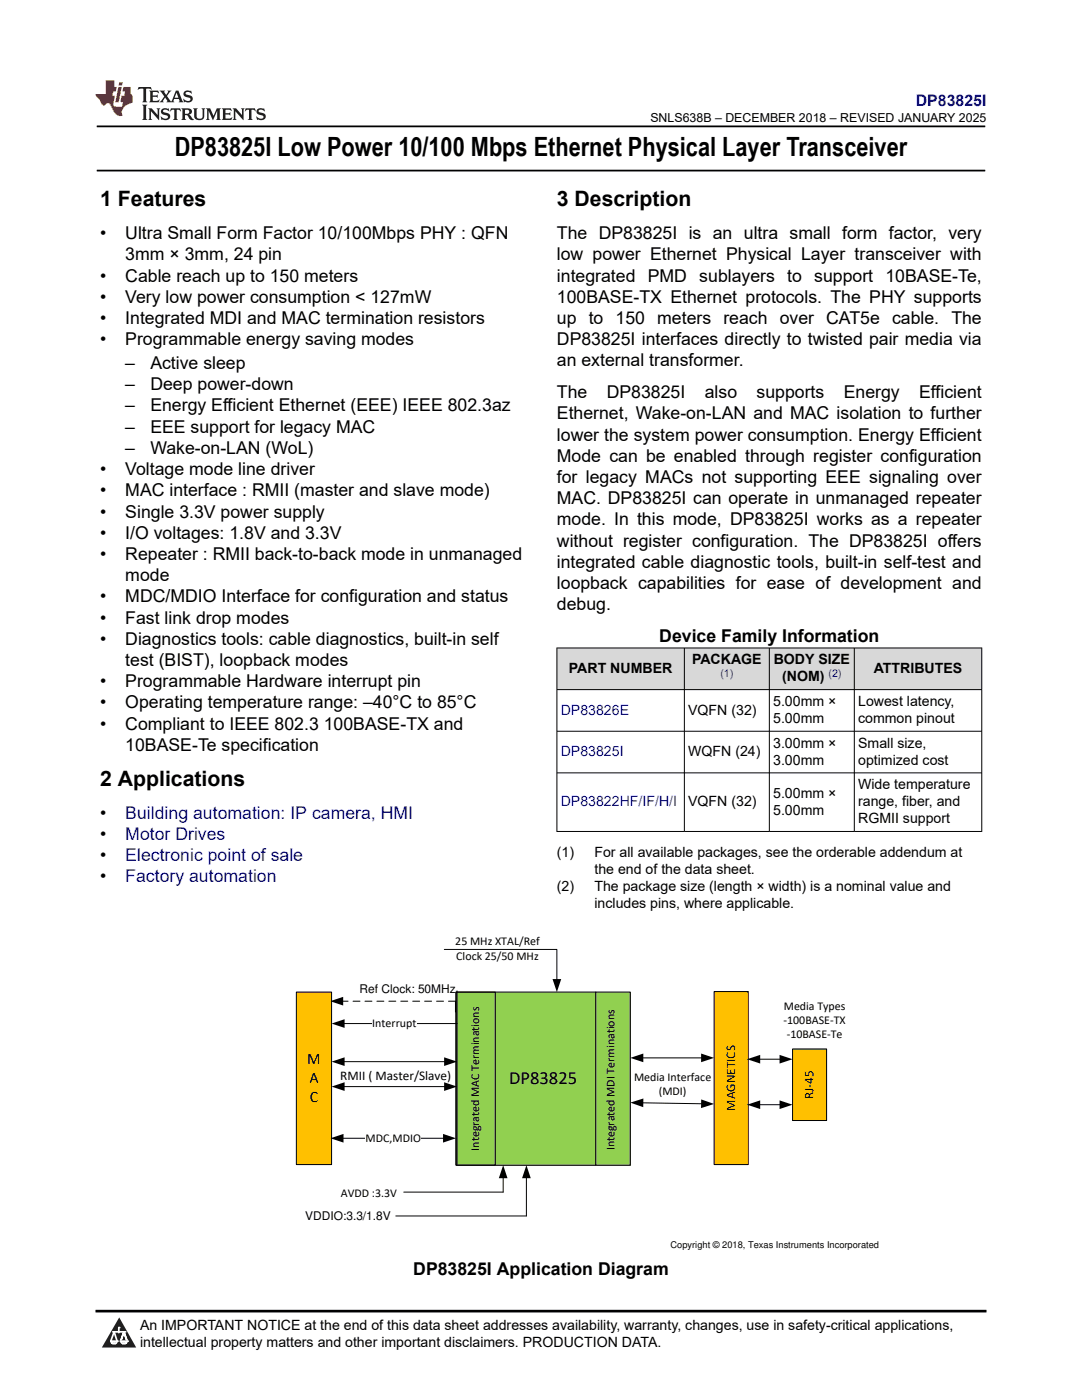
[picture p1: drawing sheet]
<svg xmlns="http://www.w3.org/2000/svg" width="216mm" height="279mm" viewBox="0 0 216 279" stroke-linecap="round" stroke-linejoin="round" font-family="sans-serif">
<defs><g id="words">
<text font-size="5.3" x="34.9" y="31.2">DP83825I Low Power 10/100 Mbps Ethernet Physical Layer Transceiver</text>
<g font-size="4.2">
<text x="20" y="41.2">1 Features</text>
<text x="111.1" y="41.2">3 Description</text>
<text x="20" y="156.8">2 Applications</text>
</g>
<text font-size="3.7" x="101.6" y="216.4">DP83825</text>
<g font-size="3.5">
<text x="20" y="47.7">•</text>
<text x="25" y="47.7">Ultra Small Form Factor 10/100Mbps PHY : QFN</text>
<text x="111.1" y="47.7">The DP83825I is an ultra small form factor, very</text>
<text x="25" y="52">3mm × 3mm, 24 pin</text>
<text x="111.1" y="52">low power Ethernet Physical Layer transceiver with</text>
<text x="20" y="56.2">•</text>
<text x="25" y="56.2">Cable reach up to 150 meters</text>
<text x="111.1" y="56.2">integrated PMD sublayers to support 10BASE-Te,</text>
<text x="20" y="60.4">•</text>
<text x="20" y="64.7">•</text>
<text x="25" y="60.4">Very low power consumption &lt; 127mW</text>
<text x="25" y="64.7">Integrated MDI and MAC termination resistors</text>
<text x="111.1" y="60.4">100BASE-TX Ethernet protocols. The PHY supports</text>
<text x="111.1" y="64.7">up to 150 meters reach over CAT5e cable. The</text>
<text x="20" y="68.9">•</text>
<text x="25" y="68.9">Programmable energy saving modes</text>
<text x="111.1" y="68.9">DP83825I interfaces directly to twisted pair media via</text>
<text x="25" y="73.7">–</text>
<text x="25" y="77.9">–</text>
<text x="30" y="73.7">Active sleep</text>
<text x="30" y="77.9">Deep power-down</text>
<text x="111.1" y="73.1">an external transformer.</text>
<text x="25" y="82.1">–</text>
<text x="30" y="82.1">Energy Efficient Ethernet (EEE) IEEE 802.3az</text>
<text x="111.1" y="83.7">Ethernet, Wake-on-LAN and MAC isolation to further</text>
<text x="111.1" y="79.5">The</text>
<text x="121.1" y="79.5">DP83825I</text>
<text x="140.6" y="79.5">also</text>
<text x="151" y="79.5">supports</text>
<text x="168.4" y="79.5">Energy</text>
<text x="183.4" y="79.5">Efficient</text>
<text x="25" y="86.4">–</text>
<text x="30" y="86.4">EEE support for legacy MAC</text>
<text x="111.1" y="87.9">lower the system power consumption. Energy Efficient</text>
<text x="20" y="94.8">•</text>
<text x="25" y="90.6">–</text>
<text x="25" y="94.8">Voltage mode line driver</text>
<text x="30" y="90.6">Wake-on-LAN (WoL)</text>
<text x="111.1" y="92.2">Mode can be enabled through register configuration</text>
<text x="20" y="99.1">•</text>
<text x="25" y="99.1">MAC interface : RMII (master and slave mode)</text>
<text x="111.1" y="96.4">for legacy MACs not supporting EEE signaling over</text>
<text x="111.1" y="100.6">MAC. DP83825I can operate in unmanaged repeater</text>
<text x="20" y="103.3">•</text>
<text x="20" y="107.5">•</text>
<text x="25" y="103.3">Single 3.3V power supply</text>
<text x="25" y="107.5">I/O voltages: 1.8V and 3.3V</text>
<text x="111.1" y="104.9">mode. In this mode, DP83825I works as a repeater</text>
<text x="20" y="111.8">•</text>
<text x="25" y="111.8">Repeater : RMII back-to-back mode in unmanaged</text>
<text x="111.1" y="113.3">integrated cable diagnostic tools, built-in self-test and</text>
<text x="111.1" y="109.1">without register configuration. The DP83825I offers</text>
<text x="25" y="116">mode</text>
<text x="111.1" y="117.6">loopback capabilities for ease of development and</text>
<text x="20" y="120.2">•</text>
<text x="20" y="124.5">•</text>
<text x="25" y="120.2">MDC/MDIO Interface for configuration and status</text>
<text x="25" y="124.5">Fast link drop modes</text>
<text x="111.1" y="121.8">debug.</text>
<text x="20" y="128.7">•</text>
<text x="25" y="128.7">Diagnostics tools: cable diagnostics, built-in self</text>
<text x="131.6" y="128.2">Device Family Information</text>
<text x="20" y="137.2">•</text>
<text x="25" y="132.9">test (BIST), loopback modes</text>
<text x="25" y="137.2">Programmable Hardware interrupt pin</text>
<text x="20" y="141.4">•</text>
<text x="25" y="141.4">Operating temperature range: –40°C to 85°C</text>
<text x="20" y="145.6">•</text>
<text x="25" y="145.6">Compliant to IEEE 802.3 100BASE-TX and</text>
<text x="25" y="149.9">10BASE-Te specification</text>
<text x="20" y="163.4">•</text>
<text x="20" y="167.6">•</text>
<text x="20" y="171.9">•</text>
<text x="20" y="176.1">•</text>
<text x="82.5" y="254.4">DP83825I Application Diagram</text>
</g>
<g font-size="3.5" fill="#00f">
<text x="25" y="163.4">Building automation: IP camera, HMI</text>
<text x="25" y="167.6">Motor Drives</text>
<text x="25" y="171.9">Electronic point of sale</text>
<text x="25" y="176.1">Factory automation</text>
</g>
<text font-size="3.2" fill="#00f" x="182.7" y="21.1">DP83825I</text>
<g font-size="3.2">
<text x="61.3" y="212.3">M</text>
<text x="61.7" y="216.2">A</text>
<text x="61.8" y="220">C</text>
</g>
<g font-size="2.8">
<text x="113.5" y="134.3">PART NUMBER</text>
<text x="138.1" y="132.6">PACKAGE</text>
<text x="154.4" y="132.6">BODY SIZE</text>
<text x="156.1" y="136">(NOM)</text>
<text x="174.4" y="134.3">ATTRIBUTES</text>
<text x="137.3" y="142.6">VQFN (32)</text>
<text x="154.3" y="140.9">5.00mm ×</text>
<text x="171.2" y="140.9">Lowest latency,</text>
<text x="154.3" y="144.3">5.00mm</text>
<text x="154.3" y="149.2">3.00mm ×</text>
<text x="171.2" y="144.3">common pinout</text>
<text x="171.2" y="149.2">Small size,</text>
<text x="137.3" y="150.9">WQFN (24)</text>
<text x="154.3" y="152.6">3.00mm</text>
<text x="171.2" y="152.6">optimized cost</text>
<text x="137.3" y="160.9">VQFN (32)</text>
<text x="154.3" y="159.2">5.00mm ×</text>
<text x="171.2" y="157.5">Wide temperature</text>
<text x="171.2" y="160.9">range, fiber, and</text>
<text x="154.3" y="162.6">5.00mm</text>
<text x="171.2" y="164.3">RGMII support</text>
<text x="111.1" y="171.1">(1)</text>
<text x="118.6" y="171.1">For all available packages, see the orderable addendum at</text>
<text x="111.1" y="177.9">(2)</text>
<text x="118.6" y="174.5">the end of the data sheet.</text>
<text x="118.6" y="177.9">The package size (length × width) is a nominal value and</text>
<text x="118.6" y="181.3">includes pins, where applicable.</text>
<text x="27.9" y="265.5">An IMPORTANT NOTICE at the end of this data sheet addresses availability, warranty, changes, use in safety-critical applications,</text>
<text x="27.9" y="268.9">intellectual property matters and other important disclaimers. PRODUCTION DATA.</text>
</g>
<g font-size="2.8" fill="#00f">
<text x="111.9" y="142.6">DP83826E</text>
<text x="111.9" y="150.9">DP83825I</text>
<text x="111.9" y="160.9">DP83822HF/IF/H/I</text>
</g>
<g font-size="2.6">
<text x="67.9" y="215.6">RMII ( Master/Slave)</text>
<text x="146.7" y="221.7" transform="rotate(-90 146.7 221.7)">MAGNETICS</text>
<text x="162.3" y="219.4" transform="rotate(-90 162.3 219.4)">RJ-45</text>
</g>
<text font-size="2.5" x="129.8" y="24.3">SNLS638B – DECEMBER 2018 – REVISED JANUARY 2025</text>
<g font-size="2.4">
<text x="90.8" y="188.7">25 MHz XTAL/Ref</text>
<text x="91" y="191.5">Clock 25/50 MHz</text>
<text x="71.8" y="198.1">Ref Clock: 50MHz</text>
<text x="156.4" y="201.5">Media Types</text>
<text x="74.3" y="205">Interrupt</text>
<text x="156.4" y="204.4">-100BASE-TX</text>
<text x="157" y="207.2">-10BASE-Te</text>
<text x="126.5" y="215.8">Media Interface</text>
<text x="131.4" y="218.6">(MDI)</text>
<text x="73" y="227.9">MDC,MDIO</text>
<text x="95.6" y="229.6" transform="rotate(-90 95.6 229.6)">Integrated MAC Terminations</text>
<text x="122.6" y="229.6" transform="rotate(-90 122.6 229.6)">Integrated MDI Terminations</text>
<text x="68" y="238.9">AVDD :3.3V</text>
<text x="60.9" y="243.4">VDDIO:3.3/1.8V</text>
</g>
<g font-size="2.1" fill="#00f">
<text x="143.7" y="135">(1)</text>
<text x="165.3" y="135">(2)</text>
</g>
<text font-size="1.9" x="133.8" y="249.2">Copyright © 2018, Texas Instruments Incorporated</text>
</g></defs>
<path d="M19.3 25.2h177.3M19.3 34h177.3" fill="none" stroke="#000" stroke-width=".35"/>
<g fill="#d8d8d8">
<path d="M111.1 129.3h84.8v8.3h-84.8z" fill-rule="evenodd"/>
<path d="M111.2 129.4h25.3v8.2h-25.3z" fill-rule="evenodd"/>
<path d="M136.6 129.4h16.9v8.2h-16.9z" fill-rule="evenodd"/>
<path d="M153.6 129.4h16.8v8.2h-16.8z" fill-rule="evenodd"/>
<path d="M170.5 129.4h25.3v8.2h-25.3z" fill-rule="evenodd"/>
</g>
<path d="M111.1 129.3h84.9M111.1 137.6h84.9M111.1 129.3v36.7M136.6 129.3v36.7M153.5 129.3v36.7M170.5 129.3v36.7M195.9 129.3v36.7M111.1 145.9h84.9M111.1 154.2h84.9M111.1 165.9h84.9" fill="none" stroke="#000" stroke-width=".2"/>
<path d="M91 198h34.8v34.5h-34.8z" fill-rule="evenodd" fill="#91d050"/>
<path d="M91 198h34.8v34.5h-34.8z" fill="none" stroke="#000" stroke-width=".2"/>
<path d="M59.1 198h7.1v34.4h-7.1z" fill-rule="evenodd" fill="#ffc000"/>
<path d="M59.1 198h7.1v34.4h-7.1zM68.5 211.9h20.3" fill="none" stroke="#000" stroke-width=".2"/>
<path d="M66.2 211.9l2.6-.9v1.7zM88.6 211l2.6 .9-2.6 .8z" fill="#000"/>
<path d="M142.5 197.9h6.8v34.5h-6.8z" fill-rule="evenodd" fill="#ffc000"/>
<path d="M88.7 189.5h22.4v6.1M90.9 199.8v2.2M118.9 198v34.5M142.5 197.9h6.8v34.5h-6.8zM68.5 204.3h22.7M128.1 211.1h12M100.4 234.9v3h-19.8M105 234.9v7.8h-26" fill="none" stroke="#000" stroke-width=".2"/>
<path d="M110.3 195.4h1.7l-.9 2.6zM65.9 199.8l2.6-.9v1.8zM66.2 204.3l2.6-.9v1.7zM125.8 211.1l2.6-.8v1.7zM139.9 210.3l2.6 .8-2.6 .9zM100.4 232.5l.9 2.6h-1.8zM105 232.5l.9 2.6h-1.7z" fill="#000"/>
<path d="M90.9 199.8h-22.6" fill="none" stroke="#000" stroke-width=".2" stroke-dasharray="1.4 1"/>
<path d="M74.3 202.8h8.8v2.9h-8.8z" fill-rule="evenodd" fill="#fff"/>
<path d="M68.3 227.2h20.3" fill="none" stroke="#000" stroke-width=".2"/>
<path d="M65.9 227.2l2.6-.9v1.7zM88.4 226.3l2.6 .9-2.6 .8z" fill="#000"/>
<path d="M73 225.7h11v2.9h-11z" fill-rule="evenodd" fill="#fff"/>
<path d="M128.1 220.1l12 .2" fill="none" stroke="#000" stroke-width=".2"/>
<path d="M139.9 219.4l2.6 .9-2.6 .8zM125.8 220.1l2.6-.9-.1 1.8z" fill="#000"/>
<path d="M158.1 209.3h6.8v14.3h-6.8z" fill-rule="evenodd" fill="#ffc000"/>
<path d="M91 198h7.8v34.5h-7.8zM91.2 197.7v34.6M68.5 216.9h20.3M151.5 211.4h4.3M158.1 209.3h6.8v14.3h-6.8zM151.5 220.5h4.3" fill="none" stroke="#000" stroke-width=".2"/>
<path d="M66.2 216.9l2.6-.9v1.7zM88.6 216l2.6 .9-2.6 .8zM149.1 211.4l2.6-.9v1.8zM155.6 210.5l2.5 .9-2.5 .9zM155.6 219.6l2.5 .9-2.5 .8zM149.1 220.5l2.6-.9v1.7z" fill="#000"/>
<path d="M0 0h215.9v23.8h-215.9z" fill-rule="evenodd" fill="#fff"/>
<path d="M27.7 17.4l-.2 .6 .5-.3h.6v.2v2.1l-.2 .4h1l-.2-.4v-2.1v-.2h.5l.5 .3-.1-.6zM29.8 18.1l.2 .4v1.5l-.2 .4h1.9l.1-.6a1.08 1.08 0 0 1-1.3 .2v-.7h.6l.4 .2v-.6l-.4 .2h-.6v-.6l.2-.1a1 1 0 0 1 1 .2l-.1-.5zM31.8 18.1l1 1.1-1 1.2h.9l-.2-.2 .4-.7 .5 .7-.2 .2h1.6l-.2-.2 .1-.4h1l.1 .4-.1 .2h.9l-.2-.3-.8-2h-.5l-1 2.2-.8-1.1 .9-1.1h-.8l.2 .2-.5 .7-.3-.7 .1-.2zM35.2 18.5l.4 1h-.8zM36.8 18.2a.65 .65 0 0 0-.2 .8 .65 .65 0 0 0 .6 .4l.7 .2 .1 .2a.79 .79 0 0 1-.7 .4 .79 .79 0 0 1-.7-.5l.1 .7 .2-.1a.93 .93 0 0 0 1.1 .1 .93 .93 0 0 0 .4-1 1.46 1.46 0 0 0-1.2-.6l-.1-.3a1.09 1.09 0 0 1 1.2 .2l-.2-.6-.1 .1-.6-.2zM28.4 20.9l.2 .4v2.3l-.2 .3h1l-.2-.3v-2.3l.2-.4zM29.6 21.6l.2 .4v1.6l-.2 .3h.8l-.3-.3v-1.4l1.7 1.8v-2l.2-.4h-.8l.2 .2 .1 1.1-1.2-1.3zM32.3 21.8a.65 .65 0 0 0-.2 .7 .65 .65 0 0 0 .7 .4l.6 .2 .1 .2a.79 .79 0 0 1-.7 .4 .79 .79 0 0 1-.7-.5l.1 .7 .2-.1a.93 .93 0 0 0 1.1 .1 .93 .93 0 0 0 .4-.9 1.46 1.46 0 0 0-1.2-.6l-.1-.4a1.09 1.09 0 0 1 1.2 .2l-.2-.6-.1 .1-.6-.1zM34.1 21.6l-.1 .7a.63 .63 0 0 1 .7-.4l.1 1.7-.3 .3h1l-.2-.3v-1.7a.66 .66 0 0 1 .8 .4l-.1-.7zM36.2 21.6l.2 .4v1.6l-.2 .3h.9l-.2-.2v-.7h.5l.1 .2a.79 .79 0 0 0 1.2 .6l-1-.9a.61 .61 0 0 0 .6-.6 .61 .61 0 0 0-.5-.6zM36.9 21.9h.2a.47 .47 0 0 1 .5 .1 .47 .47 0 0 1 .1 .5l-.2 .2h-.6zM38.5 21.6l.2 .2a2.27 2.27 0 0 0 .4 2 1.04 1.04 0 0 0 1.7-.7v-1.3l.2-.2h-.8l.2 .4v1.1a.6 .6 0 0 1-.6 .6 .6 .6 0 0 1-.6-.6v-1.1l.3-.4zM41.1 21.6l.2 .4v1.6l-.2 .3h.7l-.2-.3v-1.5l.9 1.9 .8-1.9v1.5l-.2 .3h1l-.3-.3v-1.6l.3-.4h-.8l-.7 1.5-.7-1.5zM44.3 21.6l.2 .4v1.6l-.2 .3h1.9l.1-.5a1.09 1.09 0 0 1-1.3 .1v-.6h.6l.4 .1v-.6l-.4 .2h-.6v-.6l.2-.1a1.01 1.01 0 0 1 1 .3l-.1-.6zM46.4 21.6l.3 .4v1.6l-.3 .3h.8l-.2-.3v-1.4l1.6 1.8v-2l.2-.4h-.7l.2 .2v1.1l-1.2-1.3zM49 21.6l-.1 .7a.63 .63 0 0 1 .8-.4v1.7l-.3 .3h1l-.2-.3v-1.7a.66 .66 0 0 1 .8 .4l-.1-.7zM51.4 21.8a.65 .65 0 0 0-.2 .7 .65 .65 0 0 0 .6 .4l.6 .2 .2 .2a.79 .79 0 0 1-.8 .4 .79 .79 0 0 1-.6-.5l.1 .7 .2-.1a.93 .93 0 0 0 1 .1 .93 .93 0 0 0 .5-.9 1.46 1.46 0 0 0-1.3-.6l-.1-.4a1.09 1.09 0 0 1 1.3 .2l-.2-.6-.2 .1-.5-.1z" fill="#231f20"/>
<path d="M21.1 16v2.8h-2.1l.1 .3 .9 1a.95 .95 0 0 0 .9 .9 .59 .59 0 0 1 .6-.4 .59 .59 0 0 1 .5 .4l.4 .8a1.59 1.59 0 0 0 2.1 1.3 1.61 1.61 0 0 1 1-2.2l1-.4-.1-1.5a1.59 1.59 0 0 1-.4-1.6h-1.4l-.2 .9h.5l-.1 .8h-.5l-.2 1v.2l.4 .1-.2 .9h-.6a.73 .73 0 0 1-1.1-.7l.3-1.5h-.5l.2-.8h.5l.2-.9h-.5v-1.4zM23.6 17.4l-.6 3h.7l.6-3zM23.8 16.4l-.1 .7h.7l.1-.7z" fill="#ed1c24"/>
<path d="M0 261.4h215.9v18h-215.9z" fill-rule="evenodd" fill="#fff"/>
<path d="M23.8 262.9l3.4 6h-6.9z" fill="#231f20"/>
<path d="M22.1 267.7h1.3l-.4 .5h-.3a.55 .55 0 0 1-.6-.5z" fill-rule="evenodd" fill="#fff"/>
<path d="M22.1 267.7h1.3l-.4 .5h-.3a.55 .55 0 0 1-.6-.5z" fill="none" stroke="#231f20" stroke-width=".34"/>
<path d="M22.1 267.7h1.3l-.4 .5h-.5zM23.7 265.9h.1M23.7 264.9v1z" fill="none" stroke="#fff" stroke-width=".34"/>
<circle cx="23.7" cy="264.9" r=".17" fill="#fff"/>
<path d="M22.6 265.8h.1M22.6 265.8h2.3z" fill="none" stroke="#fff" stroke-width=".34"/>
<circle cx="24.9" cy="265.8" r=".17" fill="#fff"/>
<path d="M24 267.7h.1" fill="none" stroke="#fff" stroke-width=".34"/>
<path d="M24.7 265.8l-.7 1.9z" fill="#fff"/>
<path d="M24.7 265.8l-.7 1.9z" fill="none" stroke="#fff" stroke-width=".34"/>
<path d="M24.7 265.8l.7 1.9z" fill="#fff"/>
<path d="M24.7 265.8l.7 1.9zM25.3 267.7h.1" fill="none" stroke="#fff" stroke-width=".34"/>
<circle cx="22.1" cy="267.7" r=".17" fill="#fff"/>
<path d="M22.8 265.8l-.7 1.9zM22.8 265.8l.6 1.9z" fill="none" stroke="#fff" stroke-width=".34"/>
<circle cx="23.4" cy="267.7" r=".17" fill="#fff"/>
<path d="M24.1 267.7h1.3a.65 .65 0 0 1-.6 .5 .65 .65 0 0 1-.7-.5z" fill-rule="evenodd" fill="#fff"/>
<path d="M24.1 267.7h1.3a.65 .65 0 0 1-.6 .5 .65 .65 0 0 1-.7-.5z" fill="none" stroke="#231f20" stroke-width=".34"/>
<path d="M24 267.7h.1M24.1 267.7h1.3l-.4 .5h-.5z" fill="none" stroke="#fff" stroke-width=".34"/>
<circle cx="25.4" cy="267.7" r=".17" fill="#fff"/>
<path d="M19 261.7h177.8" fill="none" stroke="#000" stroke-width=".53"/>
<use href="#words"/>
</svg>
